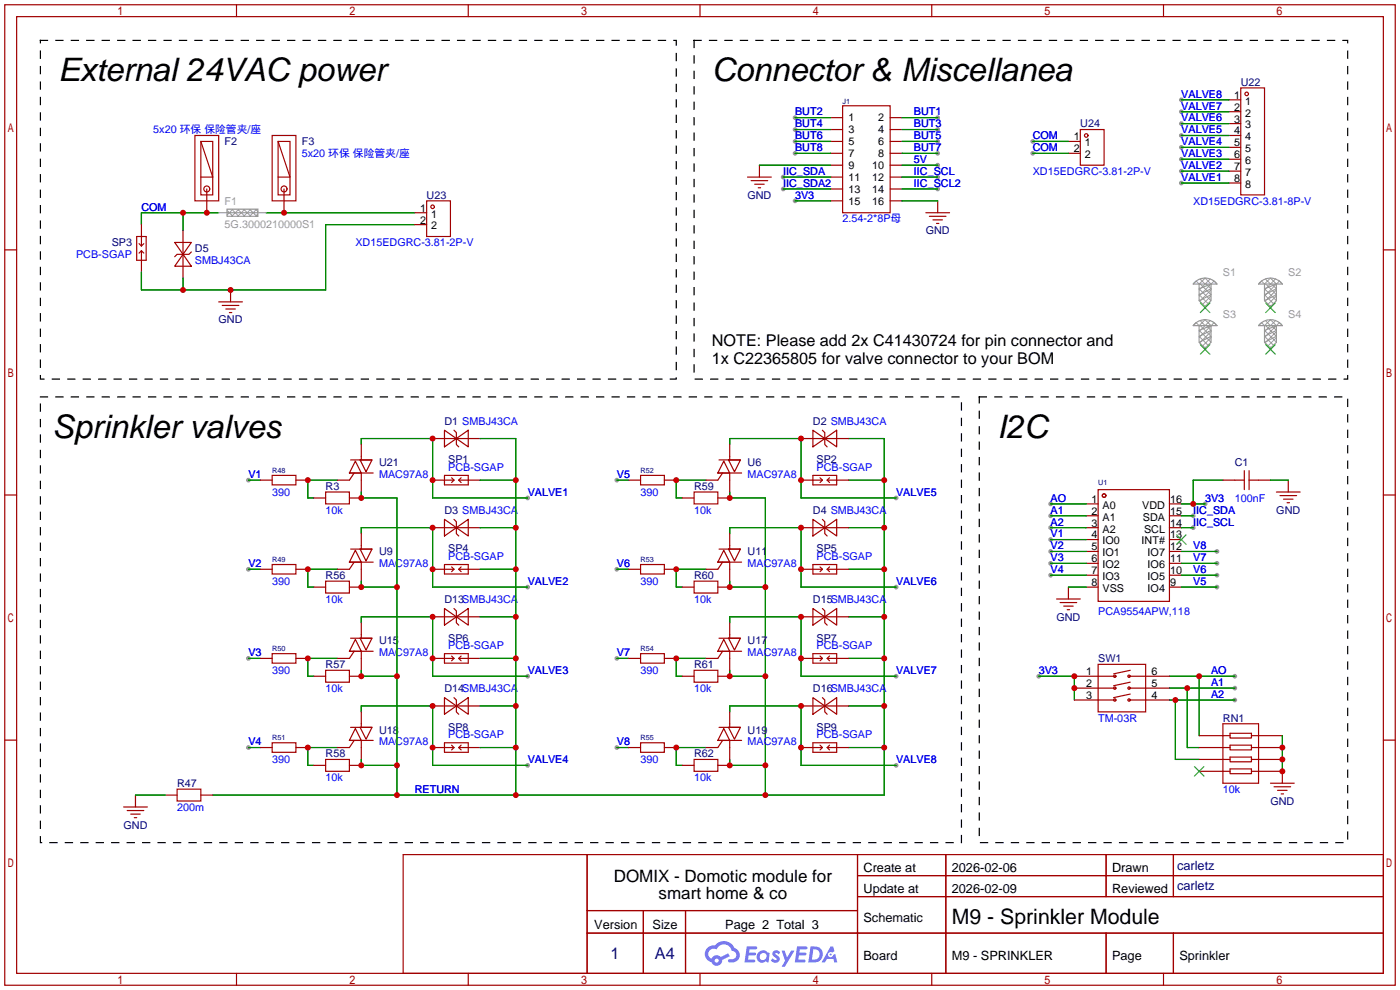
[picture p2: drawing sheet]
<svg xmlns="http://www.w3.org/2000/svg" width="299mm" height="212mm" viewBox="0 0 299 212" stroke-linecap="round" stroke-linejoin="round" font-family="sans-serif">
<defs><g id="words">
<g font-size="6.9">
<text x="12.4" y="17.4">External 24VAC power</text>
<text x="152.1" y="17.4">Connector &amp; Miscellanea</text>
<text x="11.2" y="93.6">Sprinkler valves</text>
<text x="213.1" y="93.6">I2C</text>
</g>
<text font-size="4.5" x="203.4" y="197.5">M9 - Sprinkler Module</text>
<g font-size="3.6">
<text x="131.2" y="188.5">DOMIX - Domotic module for</text>
<text x="140.8" y="192.2">smart home &amp; co</text>
</g>
<g font-size="3.5">
<text x="152.1" y="74">NOTE: Please add 2x C41430724 for pin connector and</text>
<text x="152.1" y="77.8">1x C22365805 for valve connector to your BOM</text>
</g>
<g font-size="3.5" fill="#000080">
<text x="130.5" y="204.9">1</text>
<text x="140" y="204.9">A4</text>
</g>
<g font-size="2.7" fill="#000080">
<text x="251.6" y="185.9">carletz</text>
<text x="251.6" y="190.2">carletz</text>
</g>
<g font-size="2.7">
<text x="184.5" y="186.3">Create at</text>
<text x="184.5" y="190.8">Update at</text>
<text x="203.4" y="186.3">2026-02-06</text>
<text x="203.4" y="190.8">2026-02-09</text>
<text x="237.7" y="186.3">Drawn</text>
<text x="237.7" y="190.8">Reviewed</text>
<text x="184.5" y="197">Schematic</text>
<text x="127" y="198.5">Version</text>
<text x="139.5" y="198.5">Size</text>
<text x="155" y="198.5">Page 2 Total 3</text>
<text x="184.5" y="205.2">Board</text>
<text x="203.4" y="205.2">M9 - SPRINKLER</text>
<text x="237.7" y="205.2">Page</text>
<text x="252.1" y="205.2">Sprinkler</text>
</g>
<g font-size="2.3" fill="#00f">
<text x="252.5" y="20.9">VALVE8</text>
<text x="252.5" y="23.4">VALVE7</text>
<text x="32.8" y="28.5">5x20 环保 保险管夹/座</text>
<text x="169.9" y="24.7">BUT2</text>
<text x="169.9" y="27.2">BUT4</text>
<text x="169.9" y="29.8">BUT6</text>
<text x="195.3" y="24.7">BUT1</text>
<text x="195.3" y="27.2">BUT3</text>
<text x="195.3" y="29.8">BUT5</text>
<text x="220.7" y="29.8">COM</text>
<text x="252.5" y="26">VALVE6</text>
<text x="252.5" y="28.5">VALVE5</text>
<text x="64.5" y="33.6">5x20 环保 保险管夹/座</text>
<text x="169.9" y="32.3">BUT8</text>
<text x="195.3" y="34.8">5V</text>
<text x="195.3" y="32.3">BUT7</text>
<text x="220.7" y="32.3">COM</text>
<text x="252.5" y="31">VALVE4</text>
<text x="252.5" y="33.6">VALVE3</text>
<text x="167.4" y="37.4">IIC_SDA</text>
<text x="167.4" y="39.9">IIC_SDA2</text>
<text x="195.3" y="37.4">IIC_SCL</text>
<text x="195.3" y="39.9">IIC_SCL2</text>
<text x="220.7" y="37.4">XD15EDGRC-3.81-2P-V</text>
<text x="252.5" y="36.1">VALVE2</text>
<text x="252.5" y="38.7">VALVE1</text>
<text x="30.2" y="45">COM</text>
<text x="169.9" y="42.5">3V3</text>
<text x="180.1" y="47.5">2.54-2*8P母</text>
<text x="255" y="43.7">XD15EDGRC-3.81-8P-V</text>
<text x="75.9" y="52.6">XD15EDGRC-3.81-2P-V</text>
<text x="16.3" y="55.2">PCB-SGAP</text>
<text x="41.7" y="56.4">SMBJ43CA</text>
<text x="95.8" y="100.6">PCB-SGAP</text>
<text x="174.5" y="100.6">PCB-SGAP</text>
<text x="53.1" y="102.2">V1</text>
<text x="58.2" y="106">390</text>
<text x="81" y="102.2">MAC97A8</text>
<text x="112.8" y="106">VALVE1</text>
<text x="131.8" y="102.2">V5</text>
<text x="136.9" y="106">390</text>
<text x="159.8" y="102.2">MAC97A8</text>
<text x="191.5" y="106">VALVE5</text>
<text x="224.5" y="107.2">AO</text>
<text x="257.6" y="107.2">3V3</text>
<text x="263.9" y="107.2">100nF</text>
<text x="69.6" y="109.8">10k</text>
<text x="148.3" y="109.8">10k</text>
<text x="224.5" y="109.8">A1</text>
<text x="224.5" y="112.3">A2</text>
<text x="255" y="109.8">IIC_SDA</text>
<text x="255" y="112.3">IIC_SCL</text>
<text x="95.8" y="119.7">PCB-SGAP</text>
<text x="174.5" y="119.7">PCB-SGAP</text>
<text x="224.5" y="114.9">V1</text>
<text x="224.5" y="117.4">V2</text>
<text x="224.5" y="119.9">V3</text>
<text x="255" y="119.9">V7</text>
<text x="255" y="117.4">V8</text>
<text x="53.1" y="121.2">V2</text>
<text x="58.2" y="125">390</text>
<text x="81" y="121.2">MAC97A8</text>
<text x="112.8" y="125">VALVE2</text>
<text x="131.8" y="121.2">V6</text>
<text x="136.9" y="125">390</text>
<text x="159.8" y="121.2">MAC97A8</text>
<text x="191.5" y="125">VALVE6</text>
<text x="224.5" y="122.5">V4</text>
<text x="255" y="125">V5</text>
<text x="255" y="122.5">V6</text>
<text x="69.6" y="128.8">10k</text>
<text x="148.3" y="128.8">10k</text>
<text x="234.7" y="131.4">PCA9554APW,118</text>
<text x="53.1" y="140.3">V3</text>
<text x="81" y="140.3">MAC97A8</text>
<text x="95.8" y="138.7">PCB-SGAP</text>
<text x="131.8" y="140.3">V7</text>
<text x="159.8" y="140.3">MAC97A8</text>
<text x="174.5" y="138.7">PCB-SGAP</text>
<text x="58.2" y="144.1">390</text>
<text x="69.6" y="147.9">10k</text>
<text x="112.8" y="144.1">VALVE3</text>
<text x="136.9" y="144.1">390</text>
<text x="148.3" y="147.9">10k</text>
<text x="191.5" y="144.1">VALVE7</text>
<text x="222" y="144.1">3V3</text>
<text x="258.8" y="149.1">A2</text>
<text x="258.8" y="146.6">A1</text>
<text x="258.8" y="144.1">AO</text>
<text x="234.7" y="154.2">TM-03R</text>
<text x="53.1" y="159.3">V4</text>
<text x="81" y="159.3">MAC97A8</text>
<text x="95.8" y="157.8">PCB-SGAP</text>
<text x="131.8" y="159.3">V8</text>
<text x="159.8" y="159.3">MAC97A8</text>
<text x="174.5" y="157.8">PCB-SGAP</text>
<text x="58.2" y="163.1">390</text>
<text x="69.6" y="166.9">10k</text>
<text x="112.8" y="163.1">VALVE4</text>
<text x="136.9" y="163.1">390</text>
<text x="148.3" y="166.9">10k</text>
<text x="191.5" y="163.1">VALVE8</text>
<text x="37.8" y="173.3">200m</text>
<text x="88.6" y="169.5">RETURN</text>
<text x="261.4" y="169.5">10k</text>
</g>
<g font-size="2.3">
<text x="263.8" y="21.1">1</text>
<text x="263.8" y="23.6">2</text>
<text x="266.1" y="22.4">1</text>
<text x="181.4" y="25.9">1</text>
<text x="181.4" y="28.5">3</text>
<text x="187.7" y="25.9">2</text>
<text x="187.7" y="28.5">4</text>
<text x="229.5" y="30">1</text>
<text x="263.8" y="26.2">3</text>
<text x="263.8" y="28.7">4</text>
<text x="266.1" y="24.9">2</text>
<text x="266.1" y="27.5">3</text>
<text x="266.1" y="30">4</text>
<text x="181.4" y="31">5</text>
<text x="181.4" y="33.6">7</text>
<text x="187.7" y="31">6</text>
<text x="187.7" y="33.6">8</text>
<text x="229.5" y="32.5">2</text>
<text x="231.8" y="31.3">1</text>
<text x="231.8" y="33.8">2</text>
<text x="263.8" y="31.3">5</text>
<text x="263.8" y="33.8">6</text>
<text x="266.1" y="32.5">5</text>
<text x="266.1" y="35.1">6</text>
<text x="181.4" y="36.1">9</text>
<text x="181.4" y="38.6">11</text>
<text x="181.4" y="41.2">13</text>
<text x="186.4" y="36.1">10</text>
<text x="186.4" y="38.6">12</text>
<text x="186.4" y="41.2">14</text>
<text x="263.8" y="36.3">7</text>
<text x="263.8" y="38.9">8</text>
<text x="266.1" y="37.6">7</text>
<text x="266.1" y="40.2">8</text>
<text x="89.8" y="45.2">1</text>
<text x="89.8" y="47.8">2</text>
<text x="92.1" y="46.5">1</text>
<text x="181.4" y="43.7">15</text>
<text x="186.4" y="43.7">16</text>
<text x="92.1" y="49">2</text>
<text x="233.3" y="107.5">1</text>
<text x="250.1" y="107.5">16</text>
<text x="233.3" y="110">2</text>
<text x="233.3" y="112.5">3</text>
<text x="235.6" y="108.7">A0</text>
<text x="235.6" y="111.3">A1</text>
<text x="235.6" y="113.8">A2</text>
<text x="244.1" y="108.7">VDD</text>
<text x="244.2" y="111.3">SDA</text>
<text x="244.5" y="113.8">SCL</text>
<text x="250.1" y="112.5">14</text>
<text x="250.1" y="110">15</text>
<text x="233.3" y="115.1">4</text>
<text x="233.3" y="117.6">5</text>
<text x="235.6" y="116.4">IO0</text>
<text x="235.6" y="118.9">IO1</text>
<text x="244" y="116.4">INT#</text>
<text x="245.3" y="118.9">IO7</text>
<text x="250.1" y="117.6">12</text>
<text x="250.1" y="115.1">13</text>
<text x="233.3" y="120.2">6</text>
<text x="233.3" y="122.7">7</text>
<text x="233.3" y="125.2">8</text>
<text x="235.6" y="121.4">IO2</text>
<text x="235.6" y="124">IO3</text>
<text x="245.3" y="124">IO5</text>
<text x="245.3" y="121.4">IO6</text>
<text x="250.1" y="125.2">9</text>
<text x="250.1" y="122.7">10</text>
<text x="250.1" y="120.2">11</text>
<text x="235.6" y="126.5">VSS</text>
<text x="245.3" y="126.5">IO4</text>
<text x="232.1" y="144.3">1</text>
<text x="232.1" y="146.8">2</text>
<text x="232.1" y="149.4">3</text>
<text x="246.1" y="146.8">5</text>
<text x="246.1" y="144.3">6</text>
<text x="246.1" y="149.4">4</text>
</g>
<g font-size="2.3" fill="#000080">
<text x="265.2" y="18.3">U22</text>
<text x="230.9" y="27.2">U24</text>
<text x="48" y="31">F2</text>
<text x="64.5" y="31">F3</text>
<text x="91.2" y="42.5">U23</text>
<text x="159.7" y="42.5">GND</text>
<text x="23.9" y="52.6">SP3</text>
<text x="41.7" y="53.9">D5</text>
<text x="197.8" y="50.1">GND</text>
<text x="46.7" y="69.1">GND</text>
<text x="95" y="90.7">D1 SMBJ43CA</text>
<text x="173.7" y="90.7">D2 SMBJ43CA</text>
<text x="81" y="99.6">U21</text>
<text x="95.8" y="99">SP1</text>
<text x="159.8" y="99.6">U6</text>
<text x="174.5" y="99">SP2</text>
<text x="263.9" y="99.6">C1</text>
<text x="69.6" y="104.7">R3</text>
<text x="148.3" y="104.7">R59</text>
<text x="95" y="109.8">D3 SMBJ43CA</text>
<text x="173.7" y="109.8">D4 SMBJ43CA</text>
<text x="272.8" y="109.8">GND</text>
<text x="81" y="118.7">U9</text>
<text x="95.8" y="118.1">SP4</text>
<text x="159.8" y="118.7">U11</text>
<text x="174.5" y="118.1">SP5</text>
<text x="69.6" y="123.7">R56</text>
<text x="148.3" y="123.7">R60</text>
<text x="95" y="128.8">D13SMBJ43CA</text>
<text x="173.7" y="128.8">D15SMBJ43CA</text>
<text x="81" y="137.7">U15</text>
<text x="95.8" y="137.1">SP6</text>
<text x="159.8" y="137.7">U17</text>
<text x="174.5" y="137.1">SP7</text>
<text x="225.8" y="132.6">GND</text>
<text x="69.6" y="142.8">R57</text>
<text x="148.3" y="142.8">R61</text>
<text x="234.7" y="141.5">SW1</text>
<text x="95" y="147.9">D14SMBJ43CA</text>
<text x="173.7" y="147.9">D16SMBJ43CA</text>
<text x="261.4" y="154.2">RN1</text>
<text x="69.6" y="161.8">R58</text>
<text x="81" y="156.8">U18</text>
<text x="95.8" y="156.2">SP8</text>
<text x="148.3" y="161.8">R62</text>
<text x="159.8" y="156.8">U19</text>
<text x="174.5" y="156.2">SP9</text>
<text x="37.8" y="168.2">R47</text>
<text x="271.5" y="172">GND</text>
<text x="26.4" y="177.1">GND</text>
</g>
<g font-size="2.3" fill="#999">
<text x="48" y="43.7">F1</text>
<text x="48" y="48.8">5G.3000210000S1</text>
<text x="261.4" y="59">S1</text>
<text x="275.3" y="59">S2</text>
<text x="261.4" y="67.9">S3</text>
<text x="275.3" y="67.9">S4</text>
</g>
<g font-size="1.6" fill="#000080">
<text x="180.1" y="22.3">J1</text>
<text x="58.2" y="101">R48</text>
<text x="136.9" y="101">R52</text>
<text x="234.7" y="103.6">U1</text>
<text x="58.2" y="120.1">R49</text>
<text x="136.9" y="120.1">R53</text>
<text x="58.2" y="139.1">R50</text>
<text x="136.9" y="139.1">R54</text>
<text x="58.2" y="158.2">R51</text>
<text x="136.9" y="158.2">R55</text>
</g>
</g></defs>
<g fill="#999">
<circle cx="112.8" cy="106.4" r=".51"/>
<circle cx="112.8" cy="125.5" r=".51"/>
<circle cx="112.8" cy="144.5" r=".51"/>
<circle cx="112.8" cy="163.6" r=".51"/>
<circle cx="53.1" cy="102.6" r=".51"/>
<circle cx="53.1" cy="121.7" r=".51"/>
<circle cx="53.1" cy="140.7" r=".51"/>
<circle cx="53.1" cy="159.8" r=".51"/>
<circle cx="191.5" cy="106.4" r=".51"/>
<circle cx="191.5" cy="125.5" r=".51"/>
<circle cx="191.5" cy="144.5" r=".51"/>
<circle cx="191.5" cy="163.6" r=".51"/>
<circle cx="131.8" cy="102.6" r=".51"/>
<circle cx="131.8" cy="121.7" r=".51"/>
<circle cx="131.8" cy="140.7" r=".51"/>
<circle cx="131.8" cy="159.8" r=".51"/>
<circle cx="263.9" cy="149.6" r=".51"/>
<circle cx="263.9" cy="147.1" r=".51"/>
<circle cx="263.9" cy="144.5" r=".51"/>
<circle cx="222" cy="144.5" r=".51"/>
<circle cx="257.6" cy="107.7" r=".51"/>
<circle cx="255" cy="110.2" r=".51"/>
<circle cx="255" cy="112.8" r=".51"/>
<circle cx="224.5" cy="107.7" r=".51"/>
<circle cx="224.5" cy="110.2" r=".51"/>
<circle cx="224.5" cy="112.8" r=".51"/>
<circle cx="260.1" cy="120.4" r=".51"/>
<circle cx="260.1" cy="117.9" r=".51"/>
<circle cx="260.1" cy="125.5" r=".51"/>
<circle cx="260.1" cy="122.9" r=".51"/>
<circle cx="224.5" cy="115.3" r=".51"/>
<circle cx="224.5" cy="117.9" r=".51"/>
<circle cx="224.5" cy="120.4" r=".51"/>
<circle cx="224.5" cy="122.9" r=".51"/>
<circle cx="252.5" cy="21.3" r=".51"/>
<circle cx="252.5" cy="23.9" r=".51"/>
<circle cx="252.5" cy="26.4" r=".51"/>
<circle cx="252.5" cy="29" r=".51"/>
<circle cx="252.5" cy="31.5" r=".51"/>
<circle cx="252.5" cy="34" r=".51"/>
<circle cx="252.5" cy="36.6" r=".51"/>
<circle cx="252.5" cy="39.1" r=".51"/>
<circle cx="220.7" cy="30.2" r=".51"/>
<circle cx="220.7" cy="32.8" r=".51"/>
<circle cx="200.4" cy="37.8" r=".51"/>
<circle cx="200.4" cy="40.4" r=".51"/>
<circle cx="200.4" cy="35.3" r=".51"/>
<circle cx="167.4" cy="37.8" r=".51"/>
<circle cx="169.9" cy="42.9" r=".51"/>
<circle cx="167.4" cy="40.4" r=".51"/>
<circle cx="200.4" cy="25.1" r=".51"/>
<circle cx="200.4" cy="27.7" r=".51"/>
<circle cx="169.9" cy="25.1" r=".51"/>
<circle cx="169.9" cy="27.7" r=".51"/>
<circle cx="200.4" cy="30.2" r=".51"/>
<circle cx="169.9" cy="30.2" r=".51"/>
<circle cx="200.4" cy="32.8" r=".51"/>
<circle cx="169.9" cy="32.8" r=".51"/>
</g>
<g fill="none" stroke="#a10000" stroke-width=".25">
<path d="M1 1h297.2v209.6h-297.2zM3.6 3.6h292.1v204.4h-292.1zM50.5 1v2.6M100.1 1v2.6M149.6 1v2.6M199.1 1v2.6M248.7 1v2.6M1 53.4h2.6M295.7 53.4h2.5M1 105.8h2.6M295.7 105.8h2.5M1 158.2h2.6"/>
<path d="M295.7 158.2h2.5M50.5 208v2.6M100.1 208v2.6M149.6 208v2.6M199.1 208v2.6M248.7 208v2.6"/>
</g>
<g fill="#5487ff">
<path d="M165.3 203.3a.99 .99 0 0 1 1.4 .2l-.3 .5a.39 .39 0 0 0-.3-.3 .39 .39 0 0 0-.4 .1l.1 .1a1.02 1.02 0 0 1 .6 1.6 1.17 1.17 0 0 1-1.7-.2l.4-.5 .6 .4 .3-.1v-.3a1.01 1.01 0 0 1-.7-1.5z"/>
<path d="M167.1 203.2h.6l.5 1.5 .9-1.5h.7l-2.1 3.4h-.7l.8-1.3z"/>
<path d="M159.6 202.3h1.9l.3 .1-.1 .4-1.5 .1-.1 .7h1.2l.3 .3-.3 .3h-1.3l-.1 .9h1.4l.1 .3-.1 .2-2.2 .1z"/>
<path d="M170.4 202.3h1.9l.2 .1-.1 .4-1.5 .1-.1 .7h1.3l.3 .3-.4 .3h-1.2l-.2 .9h1.4l.2 .3-.2 .2-2.1 .1z"/>
<path d="M177.5 202.3h.6l.2 1-.5 .3a.57 .57 0 0 0-.8 .2 .57 .57 0 0 0 .4 .8 .57 .57 0 0 0 .7-.5l.4-.2 .5 1.8h-.7l-.2-.7h-1.4l-.4 .7h-.7z"/>
<path d="M173.2 202.3l-.4 3.4h1.1a1.73 1.73 0 0 0 1.9-1.7 1.73 1.73 0 0 0-2-1.7zM173.8 202.9a1.14 1.14 0 0 1 1.4 1.1 1.14 1.14 0 0 1-1.5 1.1h-.2z"/>
<path d="M162 203.6a1.26 1.26 0 0 0 0 1.8 1.26 1.26 0 0 0 1.7 .1l.5 .2 .3-1.9-.1-.2h-.4a1.21 1.21 0 0 0-2 0zM162.6 203.9a.76 .76 0 0 1 1 0 .76 .76 0 0 1 .1 1.1 .76 .76 0 0 1-1 .1l-.4-.6z"/>
<path d="M151.2 202.6a1.81 1.81 0 0 0 .9 3 1.18 1.18 0 0 0 1.3 .8 1.18 1.18 0 0 0 .9-1.2l1.7-.9-.4-.6-1.5 .8a1.2 1.2 0 0 0-2 .4 1.14 1.14 0 0 1-.6-1.6 1.14 1.14 0 0 1 1.7-.4 1.73 1.73 0 0 1 1.7-1.1 1.73 1.73 0 0 1 1.6 1.4 .94 .94 0 0 1 .8 1.2 .94 .94 0 0 1-1.3 .6 .36 .36 0 0 0-.4 .3 .36 .36 0 0 0 .3 .4 1.63 1.63 0 0 0 2.1-1 1.63 1.63 0 0 0-1-2.1 2.43 2.43 0 0 0-4.2-.5l-1 .1zM152.7 205.3a.45 .45 0 0 1 .9 0 .45 .45 0 0 1-.9 0z"/>
<circle cx="177.5" cy="204" r=".22"/>
</g>
<g fill="none" stroke="#a10000" stroke-width=".25">
<path d="M265.2 18.8h5.1v22.9h-5.1zM41.7 29h5v13.9h-5zM42.9 30.2h2.6v11.5h-2.6zM42.9 30.2l2.6 7.6h-2.6M58.2 29h5v13.9h-5zM59.4 30.2h2.6v11.5h-2.6zM59.4 30.2l2.6 7.6h-2.6M159.8 37.8h5M160.5 38.6h3.6M161.3 39.4h2M162.3 35.3v2.5M177.5 37.8h2.6"/>
<path d="M177.5 30.2h2.6M177.5 32.8h2.6M177.5 25.1h2.6M177.5 27.7h2.6M177.5 35.3h2.6M180.1 22.6h10.1v22.9h-10.1zM190.2 37.8h2.6M190.2 30.2h2.6M190.2 32.8h2.6M190.2 25.1h2.6M190.2 27.7h2.6M190.2 35.3h2.6"/>
<path d="M228.3 30.2h2.6M228.3 32.8h2.6M230.9 27.7h5.1v7.6h-5.1zM262.6 21.3h2.6M262.6 23.9h2.6M262.6 26.4h2.6M262.6 29h2.6M262.6 31.5h2.6M262.6 34h2.6M262.6 36.6h2.6M262.6 39.1h2.6M29.2 50.5h2v5.1h-2z"/>
<path d="M29.7 52.1l.5 .5M30.2 48v4.6M30.2 53.6v4.6M30.2 53.6l.5 .5M30.2 53.6l-.5 .5M30.7 52.1l-.5 .5M37.3 51.8h3.6l-1.8 2.6zM39.1 54.4l1.8 2.5h-3.6zM39.1 49.3v10.1M40.9 53.8l-.5 .6h-2.6l-.5 .5M44.2 40.4v5.1M60.7 40.4v5.1"/>
<path d="M88.6 45.5h2.6M88.6 48h2.6M91.2 42.9h5.1v7.6h-5.1zM162.1 40.1h.5M177.5 40.4h2.6M177.5 42.9h2.6M190.2 40.4h2.6M190.2 42.9h2.6M197.9 45.5h5M198.6 46.2h3.6M199.4 47h2M200.2 47.8h.5"/>
<path d="M200.4 42.9v2.6M46.7 64.5h5.1M47.5 65.3h3.6M48.3 66h2M49 66.8h.5M49.3 62v2.5M74.9 98.3h4.6M75.9 98.6l1.3 2.5h-2.5zM77 98.3h2.5l-1.3 2.5zM77.2 95v3.3M92.5 93.7h10.1M95 91.9l2.5 1.8-2.5 1.8z"/>
<path d="M97 91.9l.5 .6v2.5l.5 .5M97.5 93.7l2.6-1.8v3.6zM153.7 98.3h4.5M154.7 98.6l1.3 2.5h-2.6zM155.7 98.3h2.5l-1.2 2.5zM156 95v3.3M171.2 93.7h10.2M173.7 91.9l2.6 1.8-2.6 1.8zM175.8 91.9l.5 .6v2.5l.5 .5M176.3 93.7l2.5-1.8v3.6zM55.6 102.6h2.6M58.2 101.6h5v2h-5z"/>
<path d="M63.2 102.6h2.6M67.1 106.4h2.5M69.6 105.2h5.1v2.5h-5.1zM74.7 101.1h5.1M74.7 106.4h2.5M74.9 117.3h4.6M75.7 101.1l-1 1.5h-2.6M75.9 117.6l1.3 2.5h-2.5zM77 117.3h2.5l-1.3 2.6zM77.2 101.1v4.1M77.2 114v3.3M92.5 102.6h4.5"/>
<path d="M92.5 112.8h10.1M95 111l2.5 1.8-2.5 1.8zM95 101.6h5.1v2h-5.1zM96.5 102.1l.5 .5M97 111l.5 .5v2.5l.5 .6M97 102.6l-.5 .5M97.5 112.8l2.6-1.8v3.6zM98 102.6h4.6M98 102.6l.6 .5M98.6 102.1l-.6 .5M134.4 102.6h2.5M136.9 101.6h5.1v2h-5.1z"/>
<path d="M142 102.6h2.5M145.8 106.4h2.5M148.3 105.2h5.1v2.5h-5.1zM153.4 101.1h5.1M153.4 106.4h2.6M153.7 117.3h4.5M154.4 101.1l-1 1.5h-2.5M154.7 117.6l1.3 2.5h-2.6zM155.7 117.3h2.5l-1.2 2.6zM156 101.1v4.1M156 114v3.3M171.2 102.6h4.6"/>
<path d="M171.2 112.8h10.2M173.7 111l2.6 1.8-2.6 1.8zM173.7 101.6h5.1v2h-5.1zM175.3 102.1l.5 .5M175.8 111l.5 .5v2.5l.5 .6M175.8 102.6l-.5 .5M176.3 112.8l2.5-1.8v3.6zM176.8 102.6h4.6M176.8 102.6l.5 .5M177.3 102.1l-.5 .5M232.2 112.8h2.5M232.2 107.7h2.5"/>
<path d="M232.2 110.2h2.5M232.2 115.3h2.5M232.2 117.9h2.5M234.7 104.6h15.2v23.9h-15.2zM249.9 112.8h2.6M249.9 107.7h2.6M249.9 110.2h2.6M249.9 115.3h2.6M249.9 117.9h2.6M261.4 102.6h4.5M265.9 100.6v4M267 102.6h4.5"/>
<path d="M267 100.6v4M272.8 105.2h5.1M273.6 105.9h3.5M274.3 106.7h2.1M275.1 107.4h.5M275.3 102.6v2.6M55.6 121.7h2.6M58.2 120.6h5v2.1h-5zM58.2 139.7h5v2h-5zM63.2 121.7h2.6M67.1 125.5h2.5M69.6 124.2h5.1v2.5h-5.1z"/>
<path d="M74.7 120.1h5.1M74.7 139.2h5.1M74.7 125.5h2.5M74.9 136.4h4.6M75.7 120.1l-1 1.6h-2.6M75.7 139.2l-1 1.5h-2.6M75.9 136.7l1.3 2.5h-2.5zM77 136.4h2.5l-1.3 2.5zM77.2 120.1v4.1M77.2 133.1v3.3M77.2 139.2v4.1M92.5 121.7h4.5"/>
<path d="M92.5 131.8h10.1M95 130l2.5 1.8-2.5 1.8zM95 120.6h5.1v2.1h-5.1zM95 139.7h5.1v2h-5.1zM96.5 121.2l.5 .5M97 130l.5 .6v2.5l.5 .5M97 121.7l-.5 .5M97.5 131.8l2.6-1.8v3.6zM98 121.7h4.6M98 121.7l.6 .5M98.6 121.2l-.6 .5M134.4 121.7h2.5"/>
<path d="M136.9 120.6h5.1v2.1h-5.1zM136.9 139.7h5.1v2h-5.1zM142 121.7h2.5M145.8 125.5h2.5M148.3 124.2h5.1v2.5h-5.1zM153.4 120.1h5.1M153.4 139.2h5.1M153.4 125.5h2.6M153.7 136.4h4.5M154.4 120.1l-1 1.6h-2.5M154.4 139.2l-1 1.5h-2.5M154.7 136.7l1.3 2.5h-2.6z"/>
<path d="M155.7 136.4h2.5l-1.2 2.5zM156 120.1v4.1M156 133.1v3.3M156 139.2v4.1M171.2 121.7h4.6M171.2 131.8h10.2M173.7 130l2.6 1.8-2.6 1.8zM173.7 120.6h5.1v2.1h-5.1zM173.7 139.7h5.1v2h-5.1zM175.3 121.2l.5 .5M175.8 130l.5 .6v2.5l.5 .5M175.8 121.7l-.5 .5"/>
<path d="M176.3 131.8l2.5-1.8v3.6zM176.8 121.7h4.6M176.8 121.7l.5 .5M177.3 121.2l-.5 .5M225.8 128h5.1M226.6 128.8h3.5M227.3 129.5h2.1M228.1 130.3h.5M228.3 125.5v2.5M232.2 120.4h2.5M232.2 122.9h2.5M232.2 125.5h2.5"/>
<path d="M249.9 120.4h2.6M249.9 122.9h2.6M249.9 125.5h2.6M55.6 140.7h2.6M55.6 159.8h2.6M58.2 158.8h5v2h-5zM63.2 140.7h2.6M63.2 159.8h2.6M67.1 144.5h2.5M69.6 143.3h5.1v2.5h-5.1zM74.7 158.2h5.1M74.7 144.5h2.5"/>
<path d="M74.9 155.4h4.6M75.7 158.2l-1 1.6h-2.6M75.9 155.7l1.3 2.5h-2.5zM77 155.4h2.5l-1.3 2.6zM77.2 152.1v3.3M77.2 158.2v4.1M92.5 140.7h4.5M92.5 159.8h4.5M92.5 150.9h10.1M95 149.1l2.5 1.8-2.5 1.8zM95 158.8h5.1v2h-5.1zM96.5 140.2l.5 .5"/>
<path d="M96.5 159.3l.5 .5M97 149.1l.5 .5v2.5l.5 .6M97 140.7l-.5 .5M97 159.8l-.5 .5M97.5 150.9l2.6-1.8v3.6zM98 140.7h4.6M98 140.7l.6 .5M98 159.8h4.6M98 159.8l.6 .5M98.6 140.2l-.6 .5M98.6 159.3l-.6 .5M134.4 140.7h2.5"/>
<path d="M134.4 159.8h2.5M136.9 158.8h5.1v2h-5.1zM142 140.7h2.5M142 159.8h2.5M145.8 144.5h2.5M148.3 143.3h5.1v2.5h-5.1zM153.4 158.2h5.1M153.4 144.5h2.6M153.7 155.4h4.5M154.4 158.2l-1 1.6h-2.5M154.7 155.7l1.3 2.5h-2.6zM155.7 155.4h2.5l-1.2 2.6z"/>
<path d="M156 152.1v3.3M156 158.2v4.1M171.2 140.7h4.6M171.2 159.8h4.6M171.2 150.9h10.2M173.7 149.1l2.6 1.8-2.6 1.8zM173.7 158.8h5.1v2h-5.1zM175.3 140.2l.5 .5M175.3 159.3l.5 .5M175.8 149.1l.5 .5v2.5l.5 .6M175.8 140.7l-.5 .5M175.8 159.8l-.5 .5"/>
<path d="M176.3 150.9l2.5-1.8v3.6zM176.8 140.7h4.6M176.8 159.8h4.6M176.8 140.7l.5 .5M176.8 159.8l.5 .5M177.3 140.2l-.5 .5M177.3 159.3l-.5 .5M229.6 144.5h8.7M229.6 147.1h8.7M229.6 149.6h8.7M234.7 142h10.2v10.1h-10.2zM241.3 144.5h8.6"/>
<path d="M241.3 147.1h8.6M241.3 149.6h8.6M241.6 148.3l-3.6 .8M241.6 145.8l-3.6 .8M241.6 143.3l-3.6 .7M256.3 159.8h6.6M256.3 157.2h6.6M261.4 154.7h7.6v12.7h-7.6zM262.9 156.7h4.6v1h-4.6zM262.9 159.3h4.6v1h-4.6zM267.5 159.8h6.6M267.5 157.2h6.6"/>
<path d="M26.4 172.5h5.1M27.2 173.2h3.5M27.9 174h2.1M28.7 174.8h.5M29 169.9v2.6M35.3 169.9h2.5M37.8 168.7h5.1v2.5h-5.1zM42.9 169.9h2.6M67.1 163.6h2.5M69.6 162.3h5.1v2.5h-5.1zM74.7 163.6h2.5M145.8 163.6h2.5"/>
<path d="M148.3 162.3h5.1v2.5h-5.1zM153.4 163.6h2.6M256.3 162.3h6.6M256.3 164.8h6.6M262.9 161.8h4.6v1h-4.6zM262.9 164.3h4.6v1.1h-4.6zM267.5 162.3h6.6M267.5 164.8h6.6v2.6M271.5 167.4h5.1M272.3 168.1h3.5M273 168.9h2.1M273.8 169.7h.5"/>
<path d="M86.2 182.6h209.5v25.4h-209.5zM125.5 182.6v25.4M125.5 194.6h57.8M125.5 199.4h170.2M137.5 194.6v13.4M146.5 194.6v13.4M183.3 182.6v25.4M183.3 187.1h112.4M183.3 191.6h112.4M202.1 182.6v25.4M236.4 182.6v9M236.4 199.4v8.6"/>
<path d="M250.8 182.6v9M250.8 199.4v8.6"/>
<circle cx="232.2" cy="29" r=".38"/>
<circle cx="266.4" cy="20.1" r=".38"/>
<circle cx="44.2" cy="40.4" r=".63"/>
<circle cx="60.7" cy="40.4" r=".63"/>
<circle cx="92.5" cy="44.2" r=".38"/>
<circle cx="236" cy="105.9" r=".38"/>
<circle cx="238.3" cy="147.1" r=".25"/>
<circle cx="238.3" cy="144.5" r=".25"/>
<circle cx="238.3" cy="149.6" r=".25"/>
<circle cx="241.3" cy="147.1" r=".25"/>
<circle cx="241.3" cy="144.5" r=".25"/>
<circle cx="241.3" cy="149.6" r=".25"/>
</g>
<path d="M8.6 8.6h135.9v72.4h-135.9zM148.3 8.6h139.7v72.4h-139.7zM8.6 84.8h196.9v95.3h-196.9zM209.3 84.8h78.7v95.3h-78.7z" fill="none" stroke="#000" stroke-width=".25" stroke-dasharray="1.5 1.8"/>
<g fill="none" stroke="#008700" stroke-width=".25">
<path d="M162.3 35.3h15.2M167.4 37.8h10.1M169.9 30.2h7.6M169.9 32.8h7.6M169.9 25.1h7.6M169.9 27.7h7.6M192.8 30.2h7.6M192.8 32.8h7.6M192.8 37.8h7.6M192.8 35.3h7.6M192.8 25.1h7.6M192.8 27.7h7.6"/>
<path d="M220.7 30.2h7.6M220.7 32.8h7.6M252.5 21.3h10.1M252.5 23.9h10.1M252.5 26.4h10.1M252.5 29h10.1M252.5 31.5h10.1M252.5 34h10.1M252.5 36.6h10.1M252.5 39.1h10.1M39.1 45.5v3.8M39.1 59.4v2.6"/>
<path d="M46.7 45.5h-16.5v2.5M56.9 45.5h31.7M88.6 48h-19v14h-39.4v-3.8M167.4 40.4h10.1M169.9 42.9h7.6M192.8 42.9h7.6M192.8 40.4h7.6M77.2 95v-1.3h15.3v12.7h20.3M102.6 93.7h7.6v76.2M156 95v-1.3h15.2v12.7h20.3M181.4 93.7h7.6v76.2h-143.5M53.1 102.6h2.5"/>
<path d="M72.1 102.6h-6.3v3.8h1.3M77.2 105.2v1.2h7.6v63.5M77.2 114v-1.2h15.3v12.7h20.3M102.6 112.8h7.6M102.6 102.6h7.6M131.8 102.6h2.6M150.9 102.6h-6.4v3.8h1.3M156 105.2v1.2h7.6v63.5M156 114v-1.2h15.2v12.7h20.3M181.4 112.8h7.6M181.4 102.6h7.6M224.5 112.8h7.7"/>
<path d="M224.5 107.7h7.7M224.5 110.2h7.7M224.5 117.9h7.7M224.5 115.3h7.7M252.5 112.8h2.5M252.5 107.7h5.1M252.5 110.2h2.5M252.5 117.9h7.6M261.4 102.6h-6.4v5.1M271.5 102.6h3.8M53.1 121.7h2.5M72.1 121.7h-6.3v3.8h1.3"/>
<path d="M77.2 124.2v1.3h7.6M77.2 133.1v-1.3h15.3v12.7h20.3M102.6 131.8h7.6M102.6 121.7h7.6M131.8 121.7h2.6M150.9 121.7h-6.4v3.8h1.3M156 124.2v1.3h7.6M156 133.1v-1.3h15.2v12.7h20.3M181.4 131.8h7.6M181.4 121.7h7.6M224.5 120.4h7.7M224.5 122.9h7.7"/>
<path d="M228.3 125.5h3.9M252.5 125.5h7.6M252.5 120.4h7.6M252.5 122.9h7.6M53.1 159.8h2.5M53.1 140.7h2.5M72.1 140.7h-6.3v3.8h1.3M72.1 159.8h-6.3v3.8h1.3M77.2 143.3v1.2h7.6M77.2 152.1v-1.2h15.3v12.7h20.3M102.6 150.9h7.6M102.6 159.8h7.6"/>
<path d="M102.6 140.7h7.6M131.8 159.8h2.6M131.8 140.7h2.6M150.9 140.7h-6.4v3.8h1.3M150.9 159.8h-6.4v3.8h1.3M156 143.3v1.2h7.6M156 152.1v-1.2h15.2v12.7h20.3M181.4 150.9h7.6M181.4 159.8h7.6M181.4 140.7h7.6M222 144.5h7.6v5.1M249.9 144.5h14"/>
<path d="M249.9 149.6h14M249.9 147.1h14M251.2 149.6v12.7h5.1M253.7 147.1v12.7h2.6M256.3 144.5v12.7M274.1 157.2v7.6M29 169.9h6.3M77.2 162.3v1.3h7.6M156 162.3v1.3h7.6"/>
</g>
<path d="M256.5 73.7l2.1 2M256.5 64.8l2.1 2M258.6 73.7l-2.1 2M258.6 64.8l-2.1 2M270.5 73.7l2 2M270.5 64.8l2 2M272.5 73.7l-2 2M272.5 64.8l-2 2M251.5 114.3l2 2M253.5 114.3l-2 2M255.3 163.8l2 2.1M257.3 163.8l-2 2.1" fill="none" stroke="#3c3" stroke-width=".25"/>
<g fill="none" stroke="#999" stroke-width=".25">
<path d="M46.7 45.5h10.2M48.5 44.7h6.6v1.5h-6.6zM255.5 69.1a3.2 3.2 0 0 1 4.6 .5h-5.1zM255.5 60.2a3.2 3.2 0 0 1 4.6 .5h-5.1zM256.3 69.6v3.6l1.3 1.2 1.2-1.2v-3.6l-2.5 1M256.3 60.7v3.6l1.3 1.2 1.2-1.2v-3.6l-2.5 1M257.6 65.3v.5M257.6 74.2v.5M258.8 70.6l-2.5 1.3M258.8 71.9l-2.5 1.3M258.8 61.7l-2.5 1.3M258.8 63l-2.5 1.3"/>
<path d="M269.4 69.1a3.2 3.2 0 0 1 4.7 .5h-5.1zM269.4 60.2a3.2 3.2 0 0 1 4.7 .5h-5.1zM270.3 69.6v3.6l1.2 1.2 1.3-1.2v-3.6l-2.5 1M270.3 60.7v3.6l1.2 1.2 1.3-1.2v-3.6l-2.5 1M271.5 65.3v.5M271.5 74.2v.5M272.8 70.6l-2.5 1.3M272.8 71.9l-2.5 1.3M272.8 61.7l-2.5 1.3M272.8 63l-2.5 1.3"/>
</g>
<g fill="none" stroke="#999" stroke-width=".21">
<path d="M48.5 45l1.3 1.2M49.5 44.7l1.6 1.5M49.8 44.7l-1.3 1.3M50.8 44.7l1.5 1.5M51.1 44.7l-1.6 1.5M52.1 44.7l1.5 1.5M52.3 44.7l-1.5 1.5M53.3 44.7l1.6 1.5M53.6 44.7l-1.5 1.5M54.6 44.7l.5 .5M54.9 44.7l-1.6 1.5M55.1 45.7l-.5 .5"/>
<path d="M256.5 59.6l1.1 1.1M258.6 59.6l-2.3 2.4M270.4 59.6l1.1 1.1M272.6 59.6l-2.3 2.4M255 69.6l.7-.6 .6 .6 1.3-1.3 1.2 1.3M255 60.7l.7-.6 .6 .6 1.3-1.3 1.2 1.3M256.3 71.9l1.9 1.9M256.3 70.6l2.5 2.6M256.3 63l1.9 1.9M256.3 61.7l2.5 2.6M256.5 68.5l1.1 1.1M256.5 69.6l2.3 2.3"/>
<path d="M256.5 60.7l2.3 2.3M257.8 69.6l1 1M257.8 60.7l1 1M258.6 68.5l-2.3 2.4M258.8 70.9l-2.4 2.4M258.8 72.1l-1.8 1.8M258.8 62l-2.4 2.4M258.8 63.2l-1.8 1.8M260.1 69.6l-.6-.6-3.2 3.1M260.1 60.7l-.6-.6-3.2 3.1M269 69.6l.6-.6 .7 .6 1.2-1.3 1.3 1.3M269 60.7l.6-.6 .7 .6 1.2-1.3 1.3 1.3"/>
<path d="M270.3 71.9l1.9 1.9M270.3 70.6l2.5 2.6M270.3 63l1.9 1.9M270.3 61.7l2.5 2.6M270.4 68.5l1.1 1.1M270.5 69.6l2.3 2.3M270.5 60.7l2.3 2.3M271.8 69.6l1 1M271.8 60.7l1 1M272.6 68.5l-2.3 2.4M272.8 70.9l-2.4 2.4M272.8 72.1l-1.8 1.8"/>
<path d="M272.8 62l-2.4 2.4M272.8 63.2l-1.8 1.8M274.1 69.6l-.7-.6-3.1 3.1M274.1 60.7l-.7-.6-3.1 3.1"/>
</g>
<g fill="#c00">
<circle cx="92.5" cy="93.7" r=".63"/>
<circle cx="92.5" cy="102.6" r=".63"/>
<circle cx="92.5" cy="121.7" r=".63"/>
<circle cx="92.5" cy="112.8" r=".63"/>
<circle cx="92.5" cy="131.8" r=".63"/>
<circle cx="92.5" cy="140.7" r=".63"/>
<circle cx="92.5" cy="150.9" r=".63"/>
<circle cx="92.5" cy="159.8" r=".63"/>
<circle cx="65.8" cy="159.8" r=".63"/>
<circle cx="65.8" cy="140.7" r=".63"/>
<circle cx="65.8" cy="121.7" r=".63"/>
<circle cx="65.8" cy="102.6" r=".63"/>
<circle cx="44.2" cy="45.5" r=".63"/>
<circle cx="39.1" cy="45.5" r=".63"/>
<circle cx="60.7" cy="45.5" r=".63"/>
<circle cx="49.3" cy="62" r=".63"/>
<circle cx="39.1" cy="62" r=".63"/>
<circle cx="84.8" cy="169.9" r=".63"/>
<circle cx="84.8" cy="163.6" r=".63"/>
<circle cx="110.2" cy="169.9" r=".63"/>
<circle cx="110.2" cy="159.8" r=".63"/>
<circle cx="110.2" cy="150.9" r=".63"/>
<circle cx="110.2" cy="140.7" r=".63"/>
<circle cx="110.2" cy="131.8" r=".63"/>
<circle cx="110.2" cy="121.7" r=".63"/>
<circle cx="110.2" cy="112.8" r=".63"/>
<circle cx="110.2" cy="102.6" r=".63"/>
<circle cx="163.6" cy="169.9" r=".63"/>
<circle cx="163.6" cy="163.6" r=".63"/>
<circle cx="163.6" cy="144.5" r=".63"/>
<circle cx="156" cy="144.5" r=".63"/>
<circle cx="163.6" cy="125.5" r=".63"/>
<circle cx="156" cy="125.5" r=".63"/>
<circle cx="156" cy="106.4" r=".63"/>
<circle cx="156" cy="163.6" r=".63"/>
<circle cx="189" cy="159.8" r=".63"/>
<circle cx="189" cy="150.9" r=".63"/>
<circle cx="189" cy="140.7" r=".63"/>
<circle cx="189" cy="131.8" r=".63"/>
<circle cx="189" cy="121.7" r=".63"/>
<circle cx="189" cy="112.8" r=".63"/>
<circle cx="189" cy="102.6" r=".63"/>
<circle cx="84.8" cy="144.5" r=".63"/>
<circle cx="77.2" cy="144.5" r=".63"/>
<circle cx="84.8" cy="125.5" r=".63"/>
<circle cx="77.2" cy="125.5" r=".63"/>
<circle cx="77.2" cy="106.4" r=".63"/>
<circle cx="77.2" cy="163.6" r=".63"/>
<circle cx="171.2" cy="93.7" r=".63"/>
<circle cx="171.2" cy="102.6" r=".63"/>
<circle cx="171.2" cy="121.7" r=".63"/>
<circle cx="171.2" cy="112.8" r=".63"/>
<circle cx="171.2" cy="131.8" r=".63"/>
<circle cx="171.2" cy="140.7" r=".63"/>
<circle cx="171.2" cy="150.9" r=".63"/>
<circle cx="171.2" cy="159.8" r=".63"/>
<circle cx="144.5" cy="159.8" r=".63"/>
<circle cx="144.5" cy="140.7" r=".63"/>
<circle cx="144.5" cy="121.7" r=".63"/>
<circle cx="144.5" cy="102.6" r=".63"/>
<circle cx="251.2" cy="149.6" r=".63"/>
<circle cx="253.7" cy="147.1" r=".63"/>
<circle cx="256.3" cy="144.5" r=".63"/>
<circle cx="229.6" cy="144.5" r=".63"/>
<circle cx="229.6" cy="147.1" r=".63"/>
<circle cx="274.1" cy="162.3" r=".63"/>
<circle cx="274.1" cy="164.8" r=".63"/>
<circle cx="274.1" cy="159.8" r=".63"/>
<circle cx="255" cy="107.7" r=".63"/>
</g>
<use href="#words"/>
</svg>
